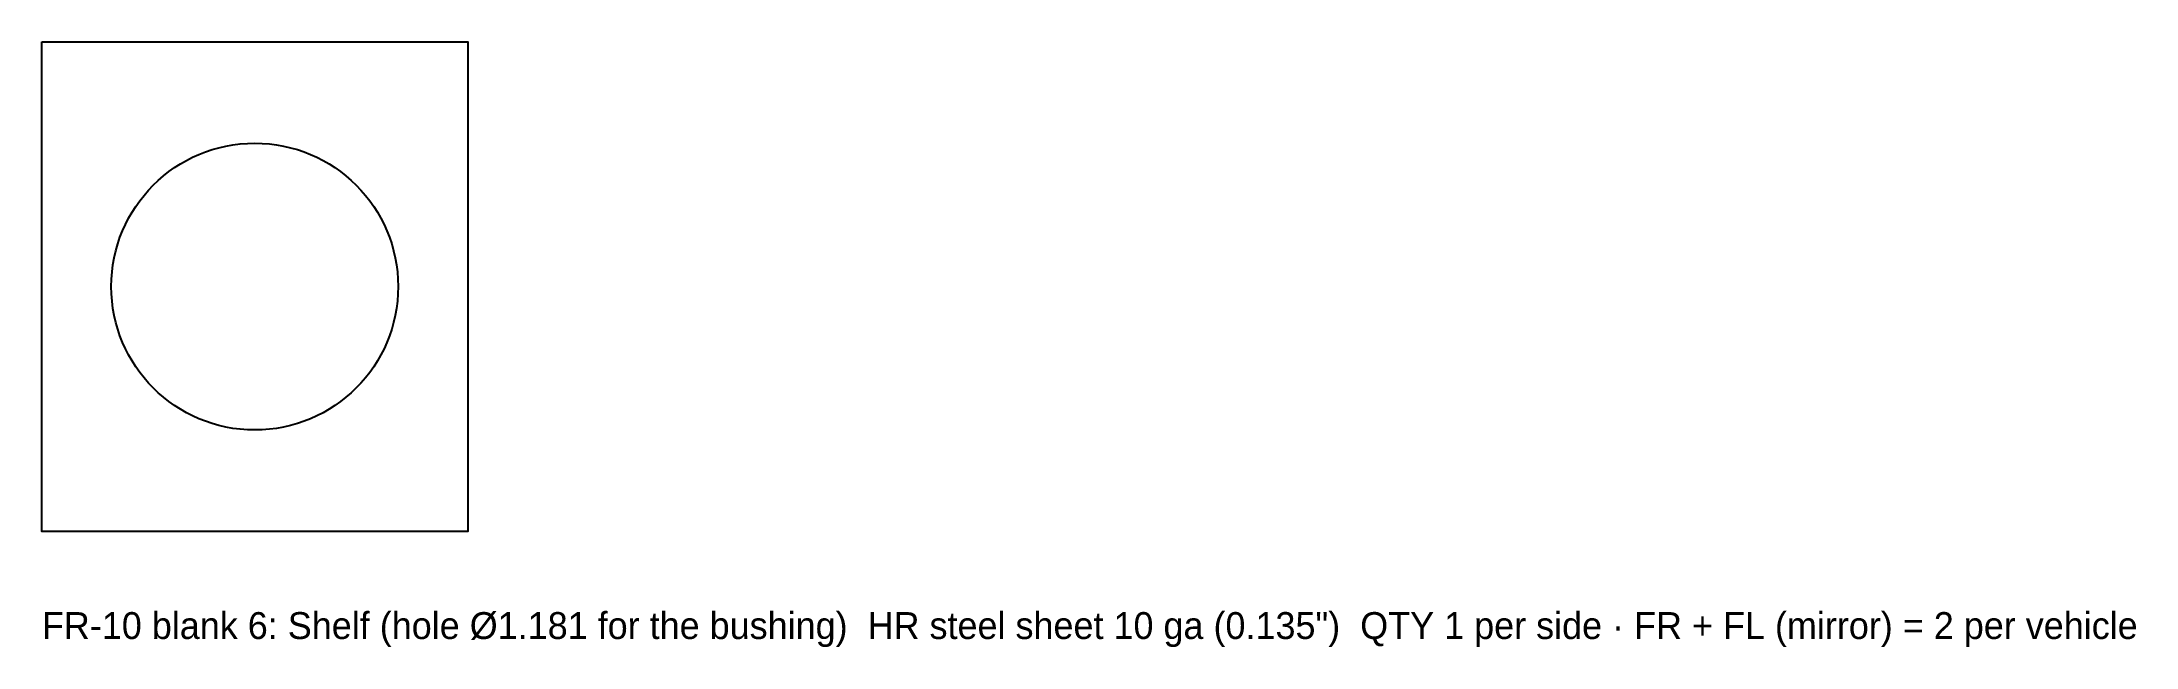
# Model space of a CAD drawing. Header units: inches. Extents: x 0 to 11.7, y -0.6 to 2.7.
import ezdxf

# ---------------------------------------------------------------- set-up
doc = ezdxf.new("R2010")
doc.units = ezdxf.units.IN
doc.header["$MEASUREMENT"] = 0
doc.layers.add('CUT', color=7, linetype='Continuous')
doc.layers.add('TEXT', color=3, linetype='Continuous')

msp = doc.modelspace()

# ---------------------------------------------------------------- linework, layer by layer
at = {"layer": 'CUT'}
msp.add_lwpolyline([(0, 2.731), (2.375, 2.731), (2.375, 0), (0, 0), (0, 2.731)], close=True, dxfattribs=at)
msp.add_circle((1.187, 1.366), 0.8, dxfattribs=at)

# ---------------------------------------------------------------- texts
at = {"layer": 'TEXT'}
msp.add_text('FR-10 blank 6: Shelf (hole Ø1.181 for the bushing)  HR steel sheet 10 ga (0.135")  QTY 1 per side · FR + FL (mirror) = 2 per vehicle', height=0.15, dxfattribs=at).set_placement((0, -0.6))

doc.saveas('drawing.dxf')
